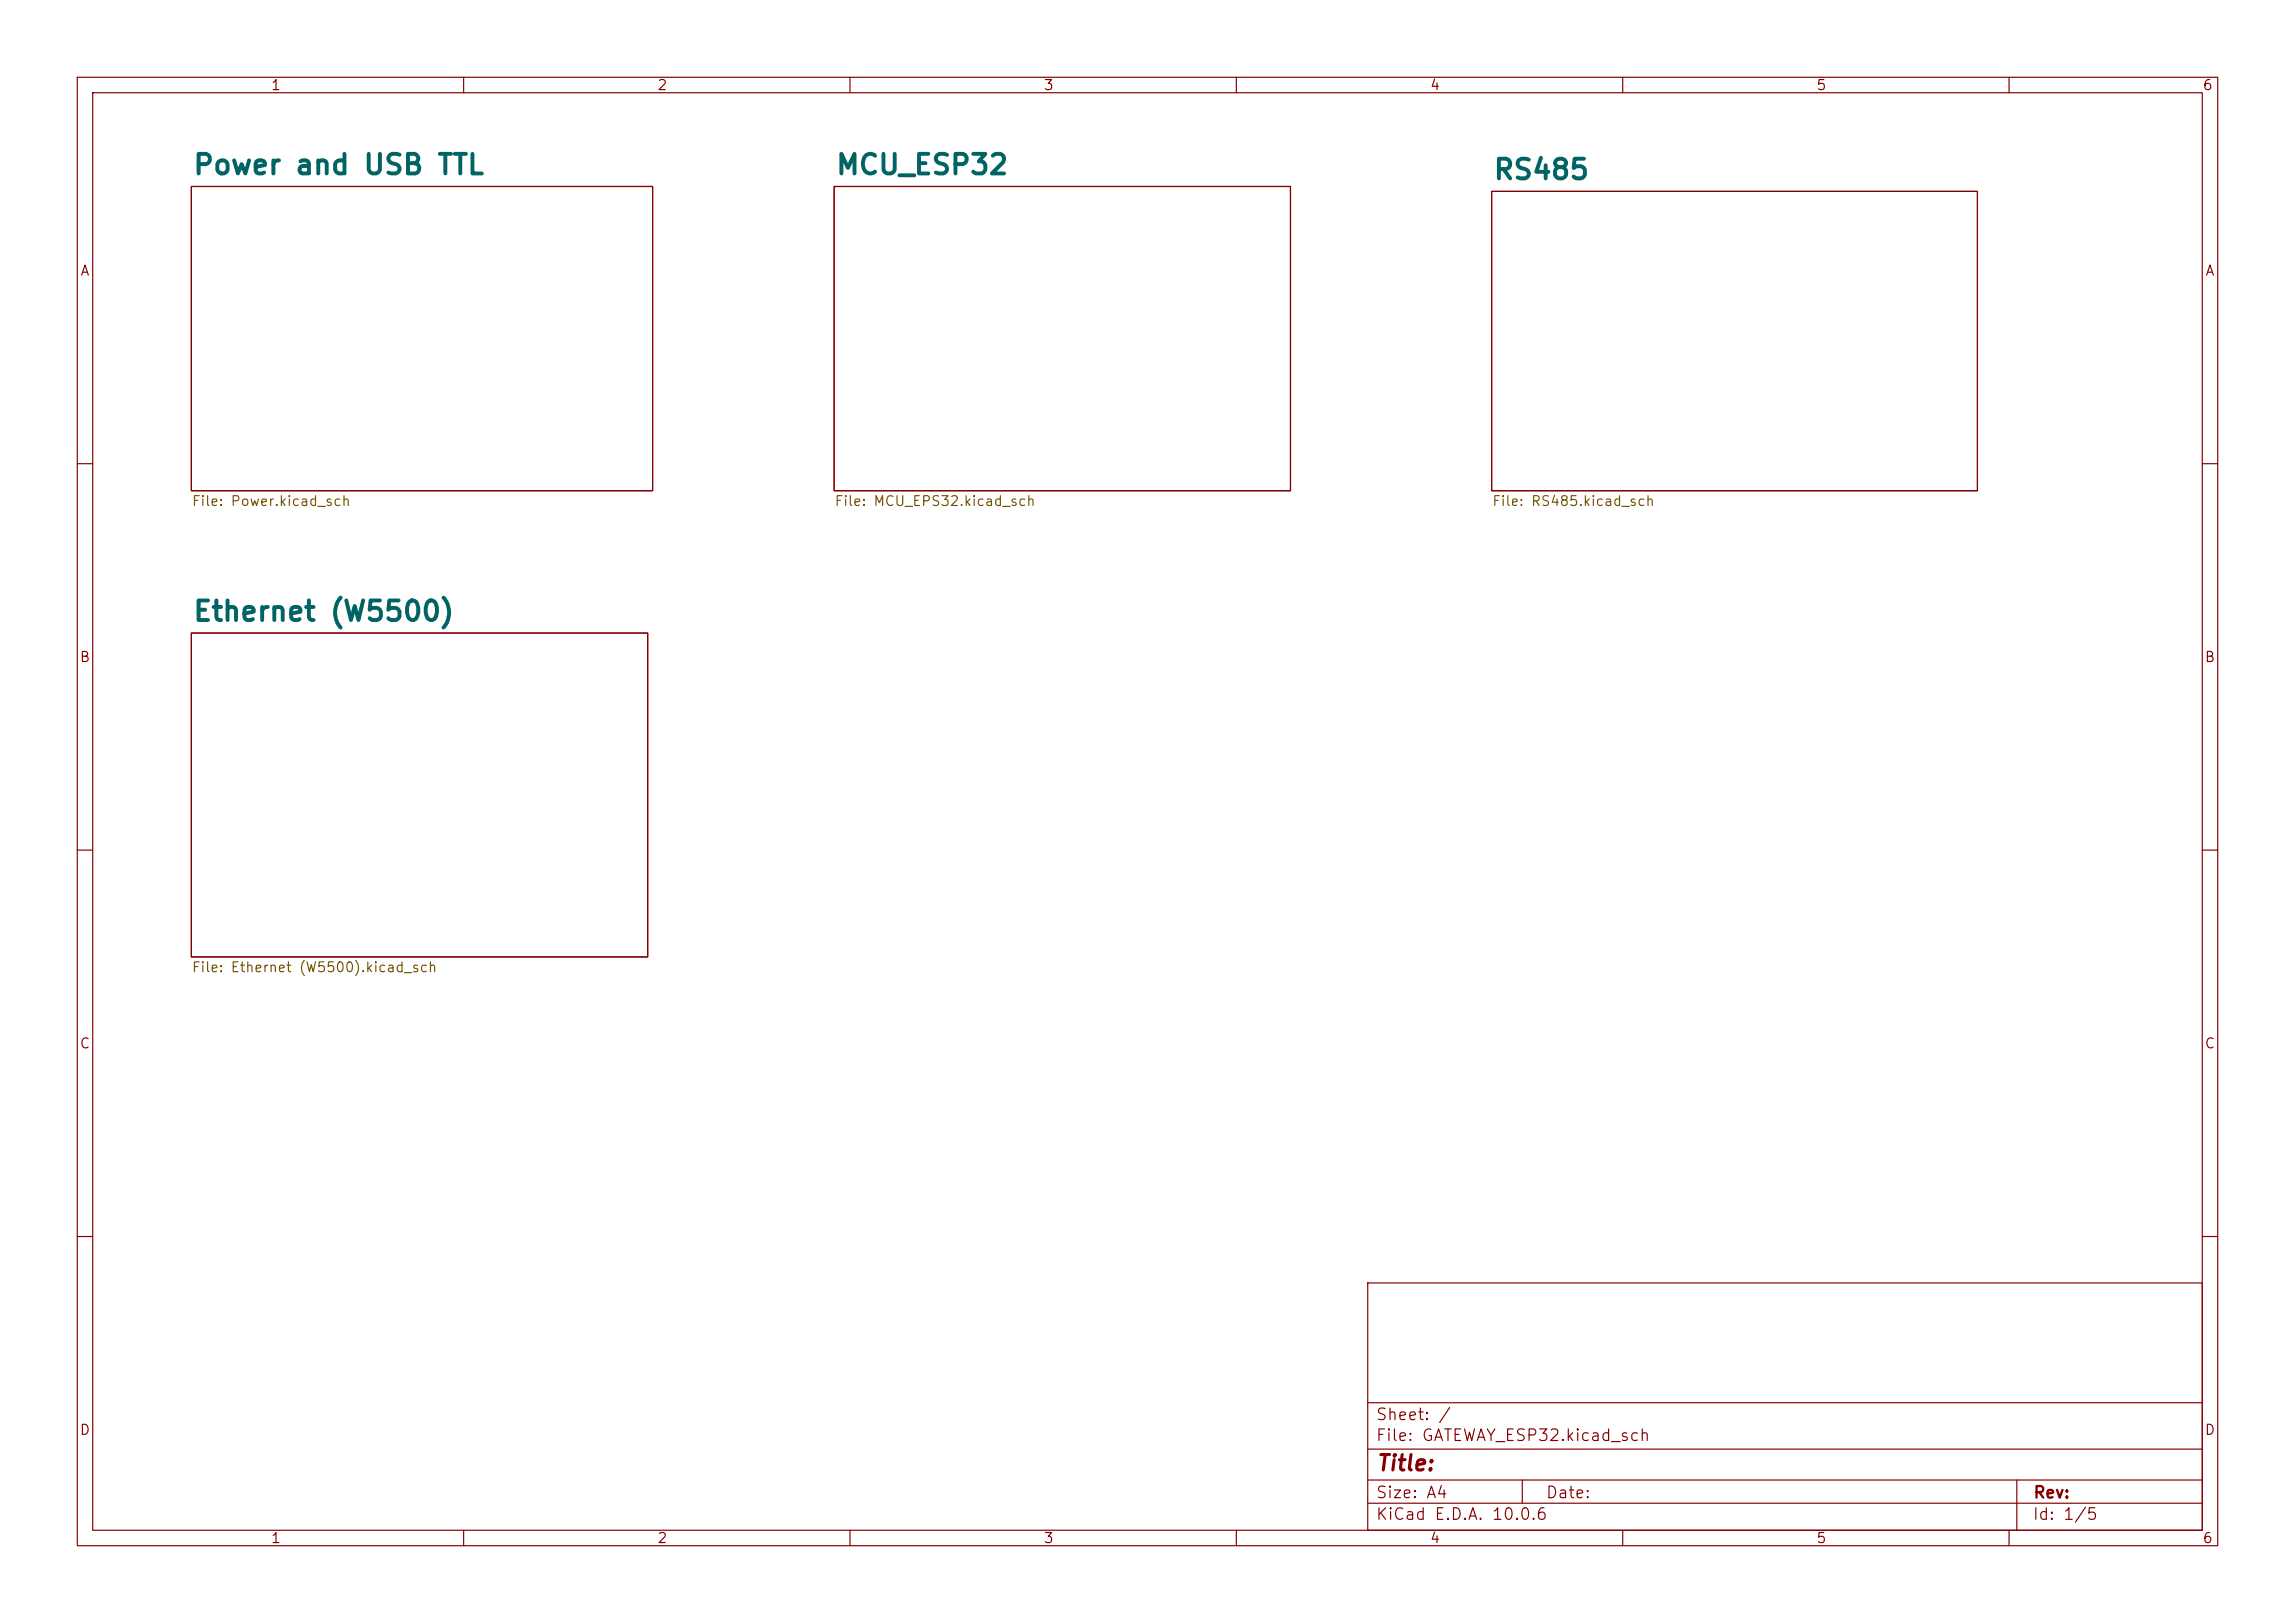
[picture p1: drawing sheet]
<svg xmlns="http://www.w3.org/2000/svg" width="297mm" height="210mm" viewBox="0 0 297 210" stroke-linecap="round" stroke-linejoin="round" font-family="sans-serif">
<defs><g id="words">
<g font-size="2.5" fill="#006464">
<text x="24.8" y="23.2">Power and USB TTL</text>
<text x="108" y="23.2">MCU_ESP32</text>
<text x="193.1" y="23.8">RS485</text>
<text x="24.8" y="81">Ethernet (W5500)</text>
</g>
<text font-size="2" fill="#840000" x="178" y="190.8">Title:</text>
<g font-size="1.5" fill="#840000">
<text x="178" y="184.1">Sheet: /</text>
<text x="178" y="186.8">File: GATEWAY_ESP32.kicad_sch</text>
<text x="178" y="197">KiCad E.D.A. 10.0.6</text>
<text x="178" y="194.2">Size: A4</text>
<text x="200" y="194.2">Date:</text>
<text x="263" y="197">Id: 1/5</text>
<text x="263" y="194.2">Rev:</text>
</g>
<g font-size="1.3" fill="#840000">
<text x="35" y="12">1</text>
<text x="85" y="12">2</text>
<text x="135" y="12">3</text>
<text x="185" y="12">4</text>
<text x="235" y="12">5</text>
<text x="285" y="12">6</text>
<text x="10.3" y="36">A</text>
<text x="285.3" y="36">A</text>
<text x="10.2" y="86">B</text>
<text x="285.2" y="86">B</text>
<text x="10.2" y="136">C</text>
<text x="285.2" y="136">C</text>
<text x="10.2" y="186">D</text>
<text x="285.2" y="186">D</text>
<text x="35" y="200">1</text>
<text x="85" y="200">2</text>
<text x="135" y="200">3</text>
<text x="185" y="200">4</text>
<text x="235" y="200">5</text>
<text x="285" y="200">6</text>
</g>
<g font-size="1.3" fill="#725600">
<text x="24.7" y="65.8">File: Power.kicad_sch</text>
<text x="107.9" y="65.8">File: MCU_EPS32.kicad_sch</text>
<text x="193" y="65.8">File: RS485.kicad_sch</text>
<text x="24.7" y="126.1">File: Ethernet (W5500).kicad_sch</text>
</g>
</g></defs>
<g fill="none" stroke="#840000" stroke-width=".15">
<path d="M10 10h277v190h-277zM12 12h273v186h-273zM60 10v2M110 10v2M160 10v2M210 10v2M260 10v2M24.8 24.1h59.7v39.4h-59.7zM107.9 24.1h59.1v39.4h-59.1zM193 24.8h62.9v38.7h-62.9zM10 60h2M285 60h2"/>
<path d="M24.8 81.9h59v41.9h-59zM10 110h2M285 110h2M10 160h2M177 166h108v32h-108zM285 160h2M60 198v2M110 198v2M160 198v2M177 194.5h108M177 191.5h108M177 187.5h108"/>
<path d="M177 181.5h108M197 191.5v3M210 198v2M260 198v2M261 191.5v6.5"/>
</g>
<use href="#words"/>
</svg>
